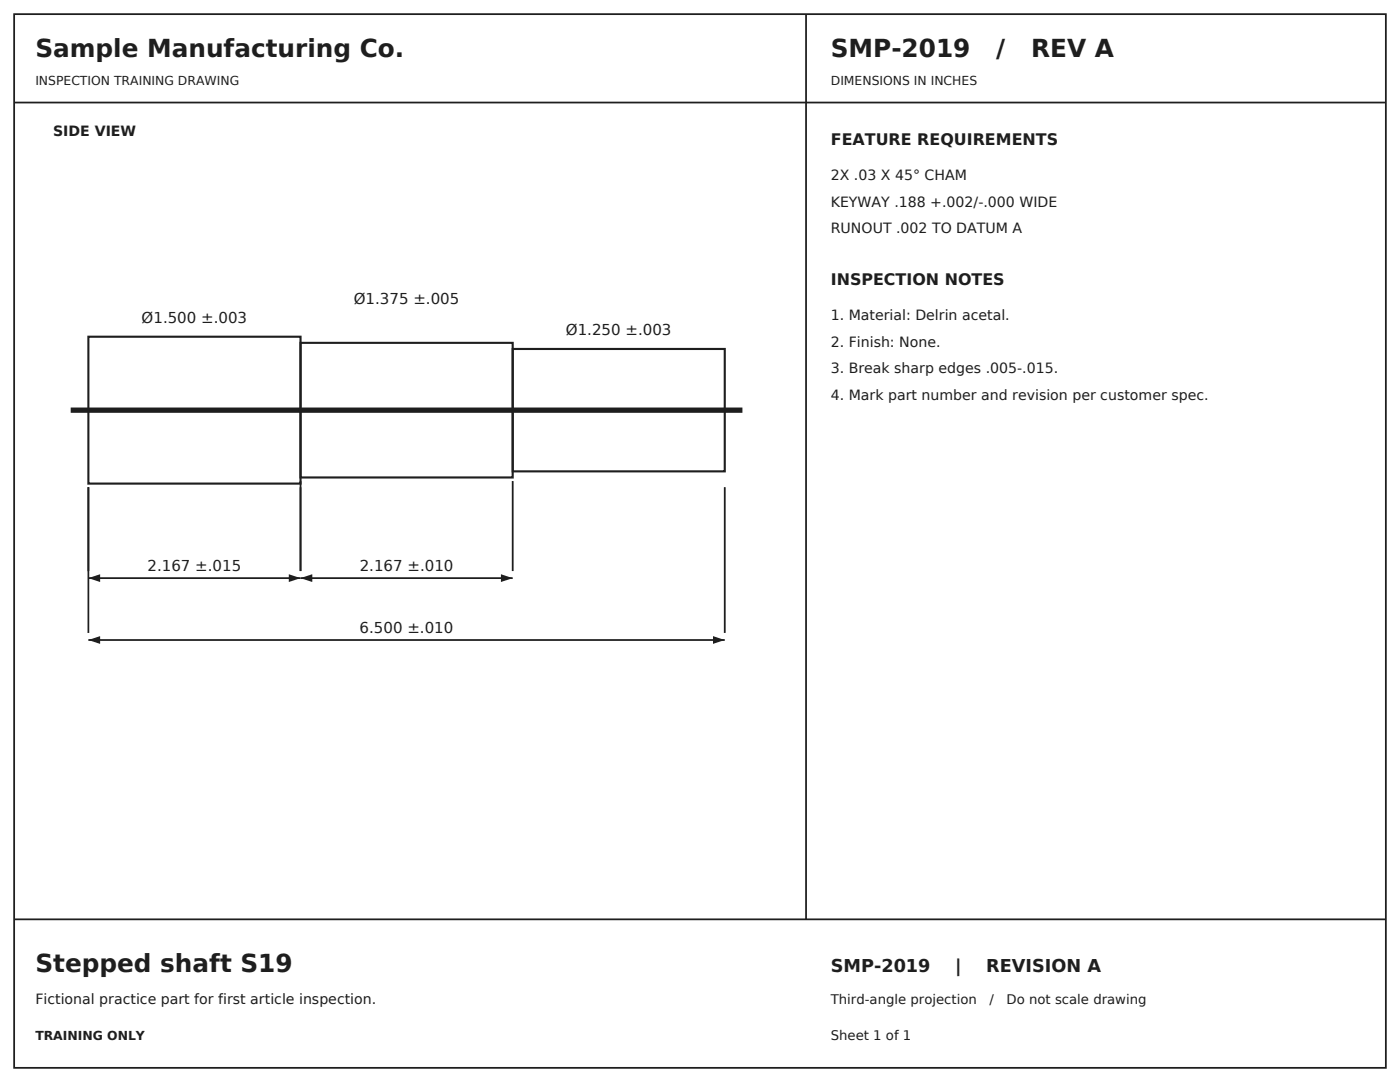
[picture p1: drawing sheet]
<svg xmlns="http://www.w3.org/2000/svg" width="279mm" height="216mm" viewBox="0 0 279 216" stroke-linecap="round" stroke-linejoin="round" font-family="sans-serif">
<defs><g id="words">
<g font-size="4.9" fill="#1a1f24">
<text x="7.1" y="11.3">Sample Manufacturing Co.</text>
<text x="165.8" y="11.3">SMP-2019</text>
<text x="198.8" y="11.3">/</text>
<text x="205.8" y="11.3">REV A</text>
<text x="7.1" y="194">Stepped shaft S19</text>
</g>
<g font-size="3.5" fill="#1a1f24">
<text x="165.8" y="194">SMP-2019</text>
<text x="190.6" y="194">|</text>
<text x="196.8" y="194">REVISION A</text>
</g>
<g font-size="3.2" fill="#1a1f24">
<text x="165.8" y="28.9">FEATURE REQUIREMENTS</text>
<text x="165.8" y="56.8">INSPECTION NOTES</text>
</g>
<g font-size="3" fill="#1a1f24">
<text x="28.3" y="64.4">Ø1.500 ±.003</text>
<text x="70.6" y="60.7">Ø1.375 ±.005</text>
<text x="112.9" y="66.8">Ø1.250 ±.003</text>
<text x="29.4" y="113.9">2.167 ±.015</text>
<text x="71.8" y="113.9">2.167 ±.010</text>
<text x="71.8" y="126.3">6.500 ±.010</text>
</g>
<g font-size="2.8" fill="#1a1f24">
<text x="10.6" y="27.2">SIDE VIEW</text>
<text x="165.8" y="36">2X .03 X 45° CHAM</text>
<text x="165.8" y="41.3">KEYWAY .188 +.002/-.000 WIDE</text>
<text x="165.8" y="46.6">RUNOUT .002 TO DATUM A</text>
<text x="165.8" y="63.9">1. Material: Delrin acetal.</text>
<text x="165.8" y="69.1">2. Finish: None.</text>
<text x="165.8" y="74.4">3. Break sharp edges .005-.015.</text>
<text x="165.8" y="79.7">4. Mark part number and revision per customer spec.</text>
<text x="7.1" y="200.4">Fictional practice part for first article inspection.</text>
</g>
<g font-size="2.6" fill="#1a1f24">
<text x="165.8" y="200.4">Third-angle projection</text>
<text x="197.5" y="200.4">/</text>
<text x="200.9" y="200.4">Do not scale drawing</text>
<text x="165.8" y="207.4">Sheet 1 of 1</text>
</g>
<g font-size="2.5" fill="#1a1f24">
<text x="7.1" y="16.9">INSPECTION TRAINING DRAWING</text>
<text x="165.8" y="16.9">DIMENSIONS IN INCHES</text>
<text x="7.1" y="207.4">TRAINING ONLY</text>
</g>
</g></defs>
<path d="M2.8 2.8h273.8v210.3h-273.8zM160.9 2.8v180.6M2.8 20.5h273.8M17.6 97.2v16.7zM60 97.2v16.7zM17.6 115.4h42.4zM2.8 183.4h273.8" fill="none" stroke="#1a1f24" stroke-width=".35"/>
<path d="M14.1 81.8h134.1z" fill="none" stroke="#1a1f24" stroke-width="1.1" stroke-linecap="butt"/>
<path d="M17.6 67.2h42.4v29.3h-42.4z" fill="none" stroke="#1a1f24" stroke-width=".42"/>
<g fill="#1a1f24">
<path d="M17.6 115.4l2.4-.8v1.5z"/>
<path d="M57.6 114.6l2.4 .8-2.4 .7z"/>
</g>
<path d="M60 68.4h42.3v26.9h-42.3z" fill="none" stroke="#1a1f24" stroke-width=".42"/>
<path d="M60 96v17.9zM102.3 96v17.9zM60 115.4h42.3z" fill="none" stroke="#1a1f24" stroke-width=".35"/>
<g fill="#1a1f24">
<path d="M60 115.4l2.3-.8v1.5z"/>
<path d="M100 114.6l2.3 .8-2.3 .7z"/>
</g>
<path d="M102.3 69.6h42.3v24.5h-42.3z" fill="none" stroke="#1a1f24" stroke-width=".42"/>
<path d="M17.6 97.2v29.1zM144.6 97.2v29.1zM17.6 127.7h127z" fill="none" stroke="#1a1f24" stroke-width=".35"/>
<g fill="#1a1f24">
<path d="M17.6 127.7l2.4-.8v1.6z"/>
<path d="M142.3 126.9l2.3 .8-2.3 .8z"/>
</g>
<use href="#words"/>
</svg>
